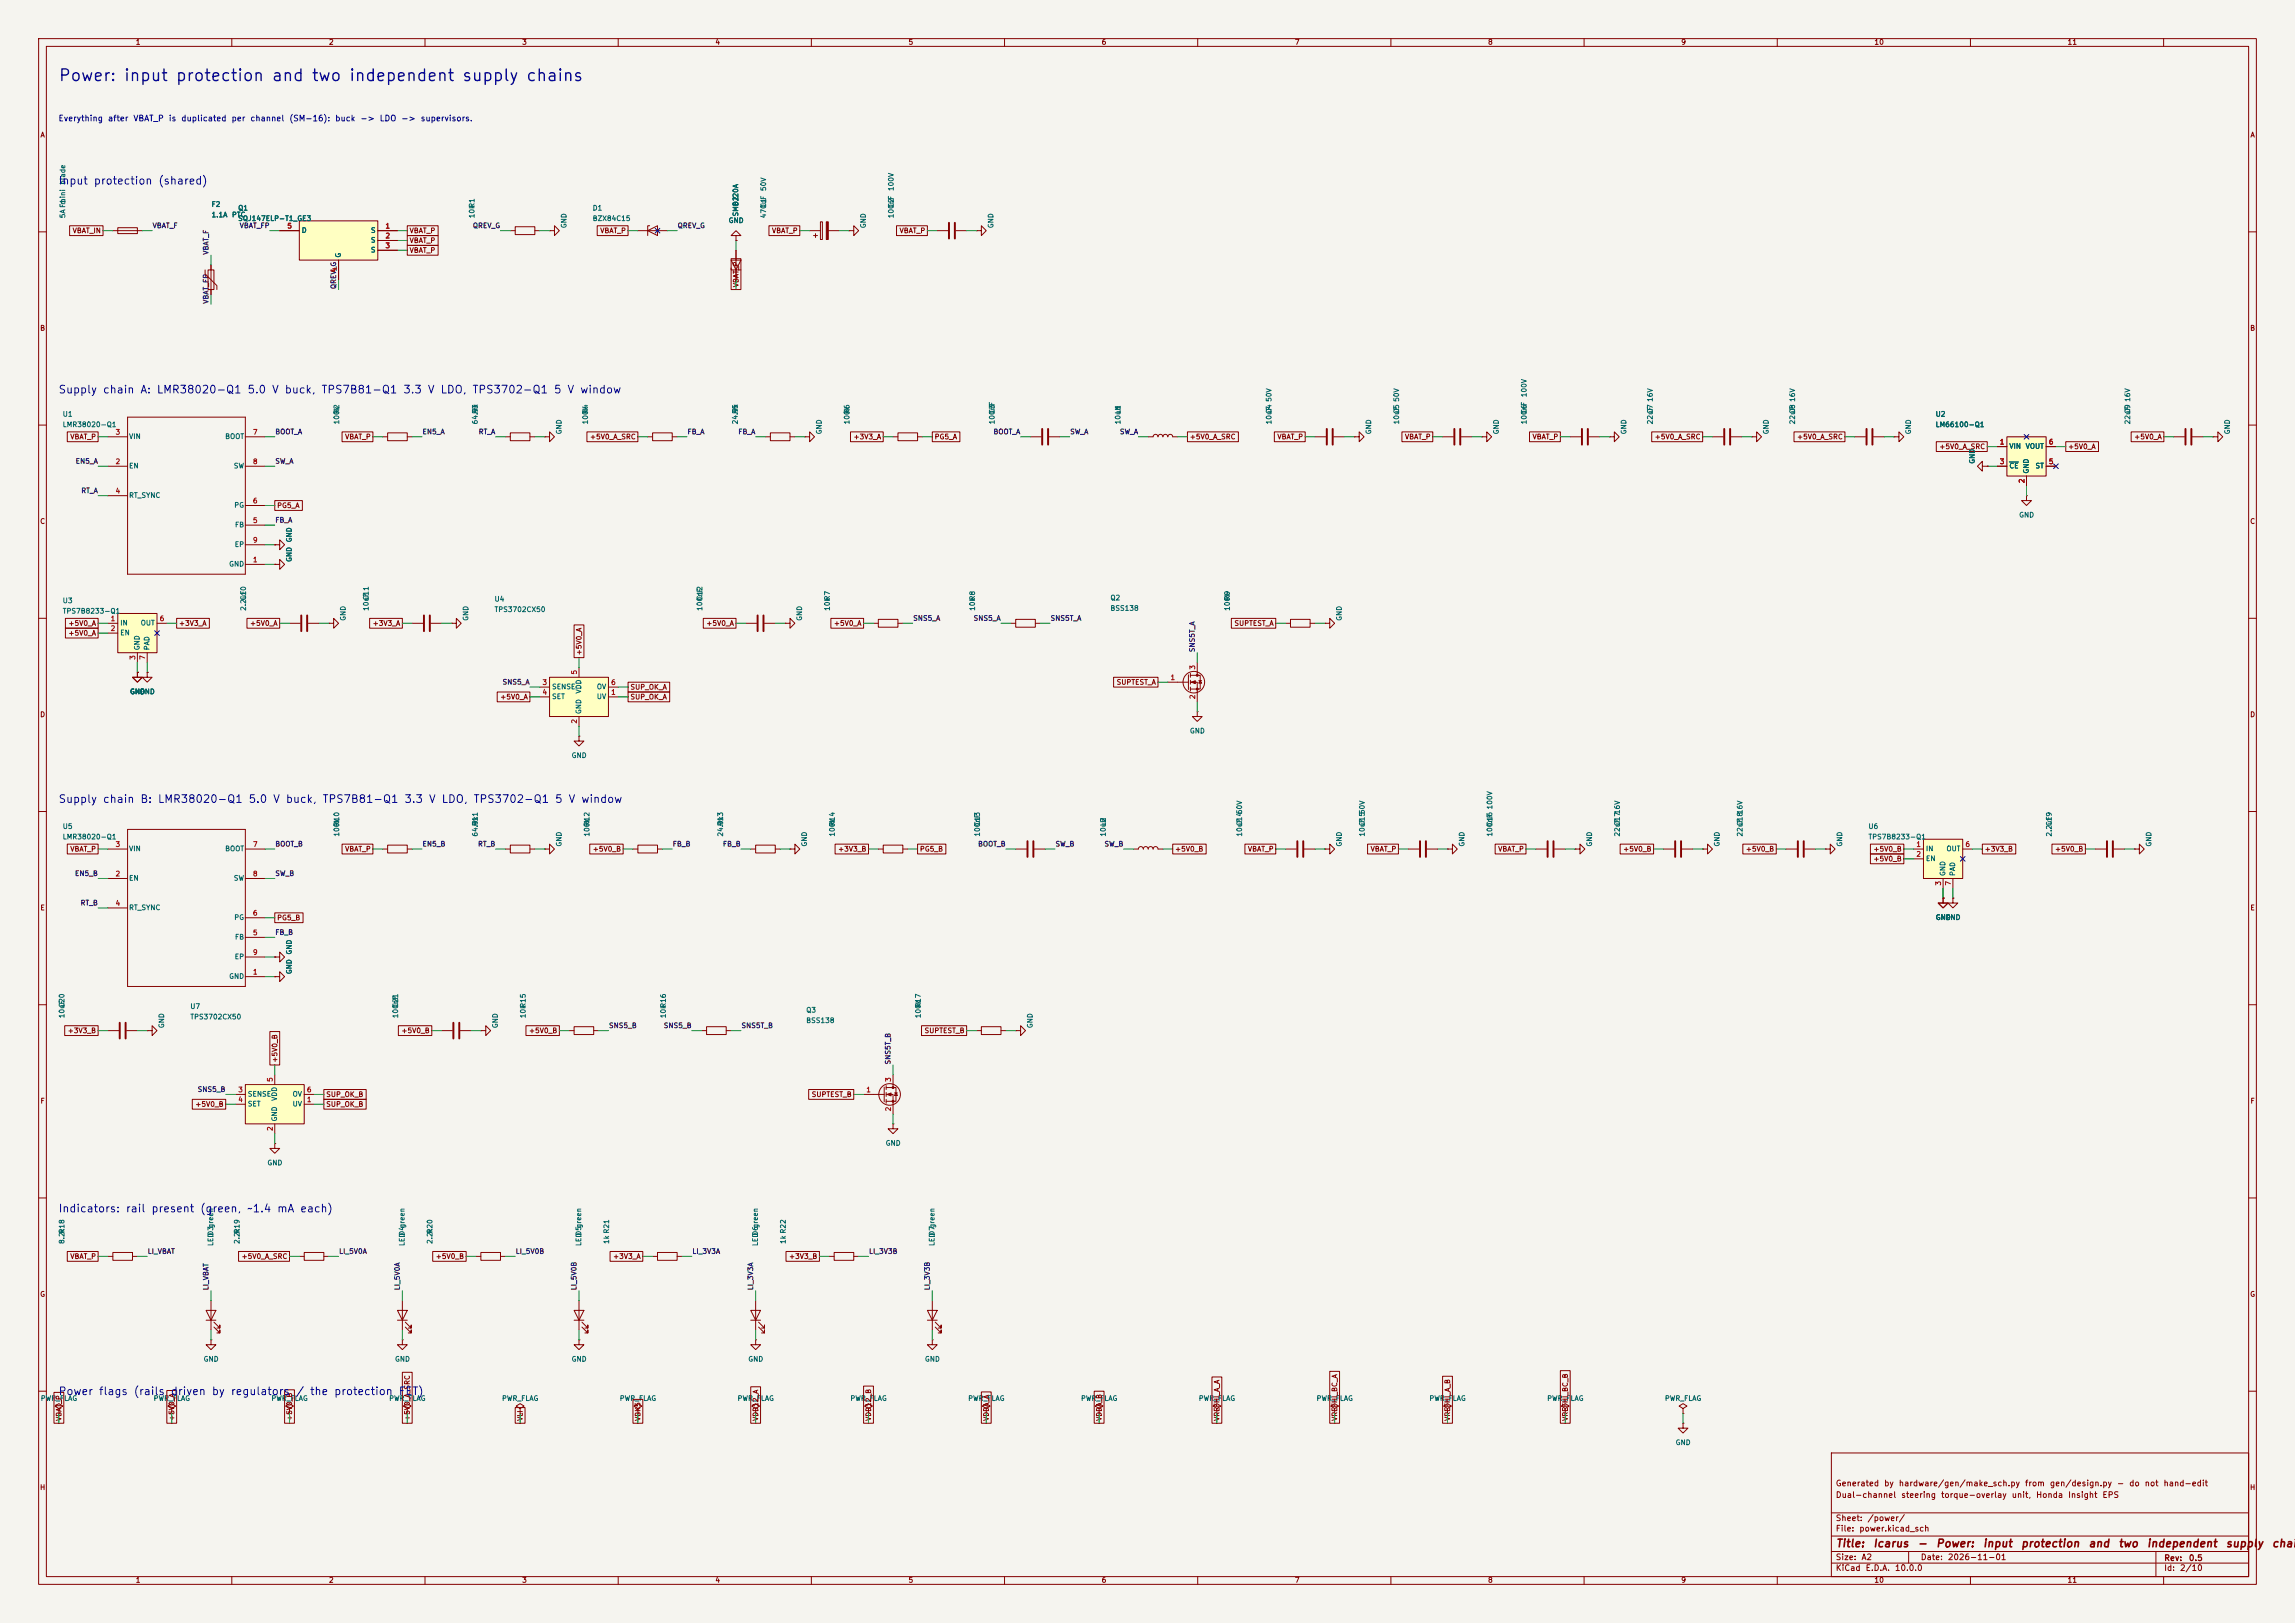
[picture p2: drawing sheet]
<svg xmlns="http://www.w3.org/2000/svg" width="594mm" height="420mm" viewBox="0 0 594 420" stroke-linecap="round" stroke-linejoin="round" font-family="sans-serif">
<defs><g id="words">
<g font-size="3" fill="#0000c2">
<text x="15" y="21.8">Power:</text>
<text x="31.9" y="21.8">input</text>
<text x="45.3" y="21.8">protection</text>
<text x="70.1" y="21.8">and</text>
<text x="80.4" y="21.8">two</text>
<text x="90.1" y="21.8">independent</text>
<text x="119.4" y="21.8">supply</text>
<text x="136" y="21.8">chains</text>
</g>
<g font-size="2" fill="#0000c2">
<text x="15" y="48.3">Input</text>
<text x="24.1" y="48.3">protection</text>
<text x="40.8" y="48.3">(shared)</text>
<text x="15" y="102.3">Supply</text>
<text x="26.5" y="102.3">chain</text>
<text x="36.2" y="102.3">A:</text>
<text x="40.4" y="102.3">LMR38020-Q1</text>
<text x="63.9" y="102.3">5.0</text>
<text x="70.2" y="102.3">V</text>
<text x="73.5" y="102.3">buck,</text>
<text x="83" y="102.3">TPS7B81-Q1</text>
<text x="104.2" y="102.3">3.3</text>
<text x="110.6" y="102.3">V</text>
<text x="113.9" y="102.3">LDO,</text>
<text x="122.1" y="102.3">TPS3702-Q1</text>
<text x="143.2" y="102.3">5</text>
<text x="146.7" y="102.3">V</text>
<text x="150" y="102.3">window</text>
<text x="15" y="208.3">Supply</text>
<text x="26.5" y="208.3">chain</text>
<text x="36.2" y="208.3">B:</text>
<text x="40.7" y="208.3">LMR38020-Q1</text>
<text x="64.2" y="208.3">5.0</text>
<text x="70.5" y="208.3">V</text>
<text x="73.8" y="208.3">buck,</text>
<text x="83.3" y="208.3">TPS7B81-Q1</text>
<text x="104.5" y="208.3">3.3</text>
<text x="110.8" y="208.3">V</text>
<text x="114.1" y="208.3">LDO,</text>
<text x="122.4" y="208.3">TPS3702-Q1</text>
<text x="143.5" y="208.3">5</text>
<text x="147" y="208.3">V</text>
<text x="150.3" y="208.3">window</text>
<text x="15" y="314.2">Indicators:</text>
<text x="32.4" y="314.2">rail</text>
<text x="39" y="314.2">present</text>
<text x="51.6" y="314.2">(green,</text>
<text x="63.8" y="314.2">~1.4</text>
<text x="71.6" y="314.2">mA</text>
<text x="77.5" y="314.2">each)</text>
<text x="15" y="361.5">Power</text>
<text x="25.4" y="361.5">flags</text>
<text x="34.4" y="361.5">(rails</text>
<text x="44" y="361.5">driven</text>
<text x="54.7" y="361.5">by</text>
<text x="59.6" y="361.5">regulators</text>
<text x="76.4" y="361.5">/</text>
<text x="80.1" y="361.5">the</text>
<text x="86.3" y="361.5">protection</text>
<text x="103" y="361.5">FET)</text>
</g>
<g font-size="2" fill="#840000">
<text x="475" y="400.9">Title:</text>
<text x="484.7" y="400.9">Icarus</text>
<text x="496.1" y="400.9">-</text>
<text x="500.9" y="400.9">Power:</text>
<text x="513.1" y="400.9">input</text>
<text x="522.9" y="400.9">protection</text>
<text x="540.4" y="400.9">and</text>
<text x="548.1" y="400.9">two</text>
<text x="555.5" y="400.9">independent</text>
<text x="575.9" y="400.9">supply</text>
<text x="587.9" y="400.9">chain</text>
</g>
<g font-size="1.5" fill="#0000c2">
<text x="15" y="31.8">Everything</text>
<text x="27.8" y="31.8">after</text>
<text x="34.4" y="31.8">VBAT_P</text>
<text x="43.5" y="31.8">is</text>
<text x="46.8" y="31.8">duplicated</text>
<text x="59.8" y="31.8">per</text>
<text x="64.7" y="31.8">channel</text>
<text x="74.7" y="31.8">(SM-16):</text>
<text x="86.6" y="31.8">buck</text>
<text x="93.1" y="31.8">-&gt;</text>
<text x="98.1" y="31.8">LDO</text>
<text x="103.7" y="31.8">-&gt;</text>
<text x="108.7" y="31.8">supervisors.</text>
</g>
<g font-size="1.5" fill="#840000">
<text x="475" y="388">Dual-channel</text>
<text x="475" y="385">Generated</text>
<text x="487.5" y="385">by</text>
<text x="491.3" y="385">hardware/gen/make_sch.py</text>
<text x="491.9" y="388">steering</text>
<text x="502.2" y="388">torque-overlay</text>
<text x="520.5" y="388">unit,</text>
<text x="524" y="385">from</text>
<text x="526.8" y="388">Honda</text>
<text x="530.4" y="385">gen/design.py</text>
<text x="535.1" y="388">Insight</text>
<text x="544" y="388">EPS</text>
<text x="547.8" y="385">-</text>
<text x="550.9" y="385">do</text>
<text x="555" y="385">not</text>
<text x="559.8" y="385">hand-edit</text>
<text x="475" y="394">Sheet:</text>
<text x="483.2" y="394">/power/</text>
<text x="475" y="396.7">File:</text>
<text x="481.1" y="396.7">power.kicad_sch</text>
<text x="475" y="406.9">KiCad</text>
<text x="475" y="404.1">Size:</text>
<text x="481.7" y="404.1">A2</text>
<text x="482.7" y="406.9">E.D.A.</text>
<text x="490.3" y="406.9">10.0.0</text>
<text x="497" y="404.1">Date:</text>
<text x="504" y="404.1">2026-11-01</text>
<text x="560" y="404.3">Rev:</text>
<text x="560" y="406.9">Id:</text>
<text x="564.1" y="406.9">2/10</text>
<text x="566.4" y="404.3">0.5</text>
</g>
<g font-size="1.3" fill="#840000">
<text x="35" y="11.9">1</text>
<text x="85" y="11.9">2</text>
<text x="135" y="11.9">3</text>
<text x="185" y="11.9">4</text>
<text x="235" y="11.9">5</text>
<text x="285" y="11.9">6</text>
<text x="335" y="11.9">7</text>
<text x="385" y="11.9">8</text>
<text x="435" y="11.9">9</text>
<text x="485" y="11.9">10</text>
<text x="535" y="11.9">11</text>
<text x="10.3" y="35.9">A</text>
<text x="582.3" y="35.9">A</text>
<text x="18.7" y="60.6">VBAT_IN</text>
<text x="105.9" y="65.7">VBAT_P</text>
<text x="105.9" y="63.2">VBAT_P</text>
<text x="105.9" y="60.6">VBAT_P</text>
<text x="155.2" y="60.6">VBAT_P</text>
<text x="199.7" y="60.6">VBAT_P</text>
<text x="232.7" y="60.6">VBAT_P</text>
<text x="191.5" y="74.5" transform="rotate(-90 191.5 74.5)">VBAT_P</text>
<text x="10.3" y="85.9">B</text>
<text x="582.3" y="85.9">B</text>
<text x="18.1" y="114">VBAT_P</text>
<text x="89.2" y="114">VBAT_P</text>
<text x="152.6" y="114">+5V0_A_SRC</text>
<text x="220.8" y="114">+3V3_A</text>
<text x="241.8" y="114">PG5_A</text>
<text x="307.8" y="114">+5V0_A_SRC</text>
<text x="330.5" y="114">VBAT_P</text>
<text x="363.5" y="114">VBAT_P</text>
<text x="396.5" y="114">VBAT_P</text>
<text x="428.2" y="114">+5V0_A_SRC</text>
<text x="465" y="114">+5V0_A_SRC</text>
<text x="552.3" y="114">+5V0_A</text>
<text x="501.8" y="116.5">+5V0_A_SRC</text>
<text x="535.1" y="116.5">+5V0_A</text>
<text x="71.6" y="131.8">PG5_A</text>
<text x="10.3" y="135.9">C</text>
<text x="582.3" y="135.9">C</text>
<text x="17.6" y="164.8">+5V0_A</text>
<text x="17.6" y="162.2">+5V0_A</text>
<text x="46.2" y="162.2">+3V3_A</text>
<text x="64.6" y="162.2">+5V0_A</text>
<text x="96.3" y="162.2">+3V3_A</text>
<text x="182.7" y="162.2">+5V0_A</text>
<text x="215.7" y="162.2">+5V0_A</text>
<text x="319.4" y="162.2">SUPTEST_A</text>
<text x="150.8" y="169.7" transform="rotate(-90 150.8 169.7)">+5V0_A</text>
<text x="163" y="178.8">SUP_OK_A</text>
<text x="288.9" y="177.5">SUPTEST_A</text>
<text x="10.3" y="185.9">D</text>
<text x="129.3" y="181.3">+5V0_A</text>
<text x="163" y="181.3">SUP_OK_A</text>
<text x="582.3" y="185.9">D</text>
<text x="18.1" y="220.7">VBAT_P</text>
<text x="89.2" y="220.7">VBAT_P</text>
<text x="153.3" y="220.7">+5V0_B</text>
<text x="216.8" y="220.7">+3V3_B</text>
<text x="238" y="220.7">PG5_B</text>
<text x="304" y="220.7">+5V0_B</text>
<text x="322.9" y="220.7">VBAT_P</text>
<text x="354.6" y="220.7">VBAT_P</text>
<text x="387.6" y="220.7">VBAT_P</text>
<text x="420" y="220.7">+5V0_B</text>
<text x="451.7" y="220.7">+5V0_B</text>
<text x="484.8" y="220.7">+5V0_B</text>
<text x="513.6" y="220.7">+3V3_B</text>
<text x="531.8" y="220.7">+5V0_B</text>
<text x="484.8" y="223.2">+5V0_B</text>
<text x="10.3" y="235.9">E</text>
<text x="71.6" y="238.4">PG5_B</text>
<text x="582.3" y="235.9">E</text>
<text x="17.4" y="267.7">+3V3_B</text>
<text x="103.8" y="267.7">+5V0_B</text>
<text x="136.8" y="267.7">+5V0_B</text>
<text x="239.2" y="267.7">SUPTEST_B</text>
<text x="72.1" y="275.1" transform="rotate(-90 72.1 275.1)">+5V0_B</text>
<text x="10.3" y="285.9">F</text>
<text x="50.4" y="286.7">+5V0_B</text>
<text x="84.3" y="286.7">SUP_OK_B</text>
<text x="84.3" y="284.2">SUP_OK_B</text>
<text x="210" y="284.2">SUPTEST_B</text>
<text x="582.3" y="285.9">F</text>
<text x="18.1" y="326.1">VBAT_P</text>
<text x="62.4" y="326.1">+5V0_A_SRC</text>
<text x="112.7" y="326.1">+5V0_B</text>
<text x="158.6" y="326.1">+3V3_A</text>
<text x="204.1" y="326.1">+3V3_B</text>
<text x="10.3" y="335.9">G</text>
<text x="582.3" y="335.9">G</text>
<text x="16.2" y="367.8" transform="rotate(-90 16.2 367.8)">VBAT_P</text>
<text x="45.4" y="367.8" transform="rotate(-90 45.4 367.8)">+5V0_A</text>
<text x="75.9" y="367.8" transform="rotate(-90 75.9 367.8)">+5V0_B</text>
<text x="106.4" y="367.8" transform="rotate(-90 106.4 367.8)">+5V0_A_SRC</text>
<text x="135.6" y="367.8" transform="rotate(-90 135.6 367.8)">VLI</text>
<text x="166.1" y="367.8" transform="rotate(-90 166.1 367.8)">VBK5</text>
<text x="196.5" y="367.8" transform="rotate(-90 196.5 367.8)">VDD12_A</text>
<text x="225.7" y="367.8" transform="rotate(-90 225.7 367.8)">VDD12_B</text>
<text x="256.2" y="367.8" transform="rotate(-90 256.2 367.8)">VDDA_A</text>
<text x="285.4" y="367.8" transform="rotate(-90 285.4 367.8)">VDDA_B</text>
<text x="315.9" y="367.8" transform="rotate(-90 315.9 367.8)">VREFHI_A_A</text>
<text x="346.4" y="367.8" transform="rotate(-90 346.4 367.8)">VREFHI_BC_A</text>
<text x="375.6" y="367.8" transform="rotate(-90 375.6 367.8)">VREFHI_A_B</text>
<text x="406.1" y="367.8" transform="rotate(-90 406.1 367.8)">VREFHI_BC_B</text>
<text x="10.2" y="385.9">H</text>
<text x="582.2" y="385.9">H</text>
<text x="35" y="409.9">1</text>
<text x="85" y="409.9">2</text>
<text x="135" y="409.9">3</text>
<text x="185" y="409.9">4</text>
<text x="235" y="409.9">5</text>
<text x="285" y="409.9">6</text>
<text x="335" y="409.9">7</text>
<text x="385" y="409.9">8</text>
<text x="435" y="409.9">9</text>
<text x="485" y="409.9">10</text>
<text x="535" y="409.9">11</text>
</g>
<g font-size="1.3" fill="#006464">
<text x="17.2" y="47.9" transform="rotate(-90 17.2 47.9)">blade</text>
<text x="17.2" y="53.1" transform="rotate(-90 17.2 53.1)">mini</text>
<text x="54.6" y="53.8">F2</text>
<text x="123.1" y="53.9" transform="rotate(-90 123.1 53.9)">R1</text>
<text x="191.4" y="53.5" transform="rotate(-90 191.4 53.5)">D2</text>
<text x="198.6" y="53.9" transform="rotate(-90 198.6 53.9)">C1</text>
<text x="198.6" y="49.6" transform="rotate(-90 198.6 49.6)">50V</text>
<text x="231.6" y="53.9" transform="rotate(-90 231.6 53.9)">C2</text>
<text x="231.6" y="49.6" transform="rotate(-90 231.6 49.6)">100V</text>
<text x="17.2" y="56.6" transform="rotate(-90 17.2 56.6)">5A F1</text>
<text x="54.6" y="56.5">1.1A</text>
<text x="59.9" y="56.5">PTC</text>
<text x="61.5" y="54.8">Q1</text>
<text x="61.5" y="57.5">SQJ147ELP-T1_GE3</text>
<text x="123.1" y="56.6" transform="rotate(-90 123.1 56.6)">10k</text>
<text x="146.9" y="59.2" transform="rotate(-90 146.9 59.2)">GND</text>
<text x="153.3" y="54.8">D1</text>
<text x="153.3" y="57.5">BZX84C15</text>
<text x="188.5" y="58">GND</text>
<text x="191.4" y="56.2" transform="rotate(-90 191.4 56.2)">SMBJ20A</text>
<text x="198.6" y="56.6" transform="rotate(-90 198.6 56.6)">470uF</text>
<text x="224.4" y="59.2" transform="rotate(-90 224.4 59.2)">GND</text>
<text x="231.6" y="56.6" transform="rotate(-90 231.6 56.6)">100nF</text>
<text x="257.4" y="59.2" transform="rotate(-90 257.4 59.2)">GND</text>
<text x="78" y="60.6">D</text>
<text x="95.9" y="60.6">S</text>
<text x="95.9" y="63.1">S</text>
<text x="95.9" y="65.6">S</text>
<text x="88.5" y="66.8" transform="rotate(-90 88.5 66.8)">G</text>
<text x="88.1" y="107.3" transform="rotate(-90 88.1 107.3)">R2</text>
<text x="123.9" y="107.3" transform="rotate(-90 123.9 107.3)">R3</text>
<text x="152.5" y="107.3" transform="rotate(-90 152.5 107.3)">R4</text>
<text x="191.2" y="107.3" transform="rotate(-90 191.2 107.3)">R5</text>
<text x="220.2" y="107.3" transform="rotate(-90 220.2 107.3)">R6</text>
<text x="257.7" y="107.3" transform="rotate(-90 257.7 107.3)">C3</text>
<text x="290.3" y="107.3" transform="rotate(-90 290.3 107.3)">L1</text>
<text x="329.4" y="107.3" transform="rotate(-90 329.4 107.3)">C4</text>
<text x="329.4" y="104.1" transform="rotate(-90 329.4 104.1)">50V</text>
<text x="362.4" y="107.3" transform="rotate(-90 362.4 107.3)">C5</text>
<text x="362.4" y="104.1" transform="rotate(-90 362.4 104.1)">50V</text>
<text x="395.4" y="107.3" transform="rotate(-90 395.4 107.3)">C6</text>
<text x="395.4" y="102.9" transform="rotate(-90 395.4 102.9)">100V</text>
<text x="428.1" y="107.3" transform="rotate(-90 428.1 107.3)">C7</text>
<text x="428.1" y="104.1" transform="rotate(-90 428.1 104.1)">16V</text>
<text x="464.9" y="107.3" transform="rotate(-90 464.9 107.3)">C8</text>
<text x="464.9" y="104.1" transform="rotate(-90 464.9 104.1)">16V</text>
<text x="551.6" y="107.3" transform="rotate(-90 551.6 107.3)">C9</text>
<text x="551.6" y="104.1" transform="rotate(-90 551.6 104.1)">16V</text>
<text x="16.1" y="108.1">U1</text>
<text x="16.1" y="110.8">LMR38020-Q1</text>
<text x="33.3" y="113.9">VIN</text>
<text x="58.1" y="113.9">BOOT</text>
<text x="88.1" y="110" transform="rotate(-90 88.1 110)">100k</text>
<text x="123.9" y="110" transform="rotate(-90 123.9 110)">64.9k</text>
<text x="145.6" y="112.5" transform="rotate(-90 145.6 112.5)">GND</text>
<text x="152.5" y="110" transform="rotate(-90 152.5 110)">100k</text>
<text x="191.2" y="110" transform="rotate(-90 191.2 110)">24.9k</text>
<text x="213" y="112.5" transform="rotate(-90 213 112.5)">GND</text>
<text x="220.2" y="110" transform="rotate(-90 220.2 110)">100k</text>
<text x="257.7" y="110" transform="rotate(-90 257.7 110)">100nF</text>
<text x="290.3" y="110" transform="rotate(-90 290.3 110)">10uH</text>
<text x="329.4" y="110" transform="rotate(-90 329.4 110)">10uF</text>
<text x="355.2" y="112.5" transform="rotate(-90 355.2 112.5)">GND</text>
<text x="362.4" y="110" transform="rotate(-90 362.4 110)">10uF</text>
<text x="388.2" y="112.5" transform="rotate(-90 388.2 112.5)">GND</text>
<text x="395.4" y="110" transform="rotate(-90 395.4 110)">100nF</text>
<text x="421.2" y="112.5" transform="rotate(-90 421.2 112.5)">GND</text>
<text x="428.1" y="110" transform="rotate(-90 428.1 110)">22uF</text>
<text x="458.1" y="112.5" transform="rotate(-90 458.1 112.5)">GND</text>
<text x="464.9" y="110" transform="rotate(-90 464.9 110)">22uF</text>
<text x="494.9" y="112.5" transform="rotate(-90 494.9 112.5)">GND</text>
<text x="500.9" y="108.1">U2</text>
<text x="500.9" y="110.8">LM66100-Q1</text>
<text x="551.6" y="110" transform="rotate(-90 551.6 110)">22uF</text>
<text x="577.4" y="112.5" transform="rotate(-90 577.4 112.5)">GND</text>
<text x="519.9" y="116.4">VIN</text>
<text x="524.2" y="116.4">VOUT</text>
<text x="33.3" y="121.5">EN</text>
<text x="60.4" y="121.5">SW</text>
<text x="511.4" y="120.1" transform="rotate(-90 511.4 120.1)">GND</text>
<text x="519.9" y="121.5">CE</text>
<text x="525.4" y="122.7" transform="rotate(-90 525.4 122.7)">GND</text>
<text x="526.7" y="121.5">ST</text>
<text x="33.3" y="129.1">RT_SYNC</text>
<text x="60.5" y="131.7">PG</text>
<text x="60.7" y="136.8">FB</text>
<text x="522.5" y="134.2">GND</text>
<text x="60.6" y="141.8">EP</text>
<text x="75.8" y="140.5" transform="rotate(-90 75.8 140.5)">GND</text>
<text x="59.2" y="146.9">GND</text>
<text x="75.8" y="145.5" transform="rotate(-90 75.8 145.5)">GND</text>
<text x="64" y="155.5" transform="rotate(-90 64 155.5)">C10</text>
<text x="95.7" y="155.5" transform="rotate(-90 95.7 155.5)">C11</text>
<text x="127.9" y="156">U4</text>
<text x="182.1" y="155.5" transform="rotate(-90 182.1 155.5)">C12</text>
<text x="215.1" y="155.5" transform="rotate(-90 215.1 155.5)">R7</text>
<text x="252.6" y="155.5" transform="rotate(-90 252.6 155.5)">R8</text>
<text x="287.3" y="155.7">Q2</text>
<text x="318.6" y="155.5" transform="rotate(-90 318.6 155.5)">R9</text>
<text x="16.1" y="156.4">U3</text>
<text x="16.1" y="159.1">TPS7B8233-Q1</text>
<text x="64" y="158.2" transform="rotate(-90 64 158.2)">2.2uF</text>
<text x="89.8" y="160.8" transform="rotate(-90 89.8 160.8)">GND</text>
<text x="95.7" y="158.2" transform="rotate(-90 95.7 158.2)">10uF</text>
<text x="121.5" y="160.8" transform="rotate(-90 121.5 160.8)">GND</text>
<text x="127.9" y="158.7">TPS3702CX50</text>
<text x="182.1" y="158.2" transform="rotate(-90 182.1 158.2)">100nF</text>
<text x="207.9" y="160.8" transform="rotate(-90 207.9 160.8)">GND</text>
<text x="215.1" y="158.2" transform="rotate(-90 215.1 158.2)">10k</text>
<text x="252.6" y="158.2" transform="rotate(-90 252.6 158.2)">10k</text>
<text x="287.3" y="158.4">BSS138</text>
<text x="318.6" y="158.2" transform="rotate(-90 318.6 158.2)">100k</text>
<text x="347.6" y="160.8" transform="rotate(-90 347.6 160.8)">GND</text>
<text x="31" y="162.2">IN</text>
<text x="31" y="164.7">EN</text>
<text x="36.3" y="162.2">OUT</text>
<text x="36.4" y="168.4" transform="rotate(-90 36.4 168.4)">GND</text>
<text x="39" y="168.4" transform="rotate(-90 39 168.4)">PAD</text>
<text x="33.5" y="179.9">GND</text>
<text x="36.1" y="179.9">GND</text>
<text x="142.7" y="178.7">SENSE</text>
<text x="150.7" y="179.6" transform="rotate(-90 150.7 179.6)">VDD</text>
<text x="154.3" y="178.7">OV</text>
<text x="142.7" y="181.2">SET</text>
<text x="150.7" y="184.9" transform="rotate(-90 150.7 184.9)">GND</text>
<text x="154.3" y="181.2">UV</text>
<text x="307.8" y="190.1">GND</text>
<text x="147.8" y="196.4">GND</text>
<text x="386.5" y="209.6" transform="rotate(-90 386.5 209.6)">100V</text>
<text x="16.1" y="214.8">U5</text>
<text x="88.1" y="213.9" transform="rotate(-90 88.1 213.9)">R10</text>
<text x="123.9" y="213.9" transform="rotate(-90 123.9 213.9)">R11</text>
<text x="152.9" y="213.9" transform="rotate(-90 152.9 213.9)">R12</text>
<text x="187.4" y="213.9" transform="rotate(-90 187.4 213.9)">R13</text>
<text x="216.4" y="213.9" transform="rotate(-90 216.4 213.9)">R14</text>
<text x="253.9" y="213.9" transform="rotate(-90 253.9 213.9)">C13</text>
<text x="286.5" y="213.9" transform="rotate(-90 286.5 213.9)">L2</text>
<text x="321.8" y="213.9" transform="rotate(-90 321.8 213.9)">C1450V</text>
<text x="353.5" y="213.9" transform="rotate(-90 353.5 213.9)">C1550V</text>
<text x="386.5" y="213.9" transform="rotate(-90 386.5 213.9)">C16</text>
<text x="419.6" y="213.9" transform="rotate(-90 419.6 213.9)">C1716V</text>
<text x="451.3" y="213.9" transform="rotate(-90 451.3 213.9)">C1816V</text>
<text x="483.5" y="214.8">U6</text>
<text x="531.3" y="213.9" transform="rotate(-90 531.3 213.9)">C19</text>
<text x="16.1" y="217.5">LMR38020-Q1</text>
<text x="33.3" y="220.6">VIN</text>
<text x="58.1" y="220.6">BOOT</text>
<text x="88.1" y="216.6" transform="rotate(-90 88.1 216.6)">100k</text>
<text x="123.9" y="216.6" transform="rotate(-90 123.9 216.6)">64.9k</text>
<text x="145.6" y="219.2" transform="rotate(-90 145.6 219.2)">GND</text>
<text x="152.9" y="216.6" transform="rotate(-90 152.9 216.6)">100k</text>
<text x="187.4" y="216.6" transform="rotate(-90 187.4 216.6)">24.9k</text>
<text x="209.1" y="219.2" transform="rotate(-90 209.1 219.2)">GND</text>
<text x="216.4" y="216.6" transform="rotate(-90 216.4 216.6)">100k</text>
<text x="253.9" y="216.6" transform="rotate(-90 253.9 216.6)">100nF</text>
<text x="286.5" y="216.6" transform="rotate(-90 286.5 216.6)">10uH</text>
<text x="321.8" y="216.6" transform="rotate(-90 321.8 216.6)">10uF</text>
<text x="347.6" y="219.2" transform="rotate(-90 347.6 219.2)">GND</text>
<text x="353.5" y="216.6" transform="rotate(-90 353.5 216.6)">10uF</text>
<text x="379.3" y="219.2" transform="rotate(-90 379.3 219.2)">GND</text>
<text x="386.5" y="216.6" transform="rotate(-90 386.5 216.6)">100nF</text>
<text x="412.3" y="219.2" transform="rotate(-90 412.3 219.2)">GND</text>
<text x="419.6" y="216.6" transform="rotate(-90 419.6 216.6)">22uF</text>
<text x="445.4" y="219.2" transform="rotate(-90 445.4 219.2)">GND</text>
<text x="451.3" y="216.6" transform="rotate(-90 451.3 216.6)">22uF</text>
<text x="477.1" y="219.2" transform="rotate(-90 477.1 219.2)">GND</text>
<text x="483.5" y="217.5">TPS7B8233-Q1</text>
<text x="498.3" y="220.6">IN</text>
<text x="503.7" y="220.6">OUT</text>
<text x="531.3" y="216.6" transform="rotate(-90 531.3 216.6)">2.2uF</text>
<text x="557.1" y="219.2" transform="rotate(-90 557.1 219.2)">GND</text>
<text x="498.3" y="223.1">EN</text>
<text x="503.8" y="226.8" transform="rotate(-90 503.8 226.8)">GND</text>
<text x="506.3" y="226.8" transform="rotate(-90 506.3 226.8)">PAD</text>
<text x="33.3" y="228.2">EN</text>
<text x="60.4" y="228.2">SW</text>
<text x="33.3" y="235.8">RT_SYNC</text>
<text x="60.5" y="238.4">PG</text>
<text x="500.9" y="238.4">GND</text>
<text x="503.4" y="238.4">GND</text>
<text x="60.7" y="243.4">FB</text>
<text x="60.6" y="248.5">EP</text>
<text x="75.8" y="247.1" transform="rotate(-90 75.8 247.1)">GND</text>
<text x="59.2" y="253.6">GND</text>
<text x="75.8" y="252.2" transform="rotate(-90 75.8 252.2)">GND</text>
<text x="17" y="263.6" transform="rotate(-90 17 263.6)">10uF</text>
<text x="17" y="260.9" transform="rotate(-90 17 260.9)">C20</text>
<text x="49.1" y="261.4">U7</text>
<text x="103.3" y="263.6" transform="rotate(-90 103.3 263.6)">100nF</text>
<text x="103.3" y="260.9" transform="rotate(-90 103.3 260.9)">C21</text>
<text x="136.3" y="263.6" transform="rotate(-90 136.3 263.6)">10k</text>
<text x="136.3" y="260.9" transform="rotate(-90 136.3 260.9)">R15</text>
<text x="172.6" y="263.6" transform="rotate(-90 172.6 263.6)">10k</text>
<text x="172.6" y="260.9" transform="rotate(-90 172.6 260.9)">R16</text>
<text x="208.5" y="262.3">Q3</text>
<text x="238.6" y="263.6" transform="rotate(-90 238.6 263.6)">100k</text>
<text x="238.6" y="260.9" transform="rotate(-90 238.6 260.9)">R17</text>
<text x="42.8" y="266.2" transform="rotate(-90 42.8 266.2)">GND</text>
<text x="49.1" y="264.1">TPS3702CX50</text>
<text x="129.1" y="266.2" transform="rotate(-90 129.1 266.2)">GND</text>
<text x="208.5" y="265">BSS138</text>
<text x="267.6" y="266.2" transform="rotate(-90 267.6 266.2)">GND</text>
<text x="64" y="284.1">SENSE</text>
<text x="64" y="286.6">SET</text>
<text x="72" y="285" transform="rotate(-90 72 285)">VDD</text>
<text x="75.6" y="286.6">UV</text>
<text x="75.6" y="284.1">OV</text>
<text x="72" y="290.3" transform="rotate(-90 72 290.3)">GND</text>
<text x="229.1" y="296.8">GND</text>
<text x="69.1" y="301.9">GND</text>
<text x="17" y="322" transform="rotate(-90 17 322)">8.2k</text>
<text x="17" y="319.3" transform="rotate(-90 17 319.3)">R18</text>
<text x="55.5" y="322.6" transform="rotate(-90 55.5 322.6)">LED</text>
<text x="55.5" y="319.9" transform="rotate(-90 55.5 319.9)">D3green</text>
<text x="62.3" y="322" transform="rotate(-90 62.3 322)">2.2k</text>
<text x="62.3" y="319.3" transform="rotate(-90 62.3 319.3)">R19</text>
<text x="105" y="322.6" transform="rotate(-90 105 322.6)">LED</text>
<text x="105" y="319.9" transform="rotate(-90 105 319.9)">D4green</text>
<text x="112.2" y="322" transform="rotate(-90 112.2 322)">2.2k</text>
<text x="112.2" y="319.3" transform="rotate(-90 112.2 319.3)">R20</text>
<text x="150.7" y="322.6" transform="rotate(-90 150.7 322.6)">LED</text>
<text x="150.7" y="319.9" transform="rotate(-90 150.7 319.9)">D5green</text>
<text x="157.9" y="322" transform="rotate(-90 157.9 322)">1k R21</text>
<text x="196.4" y="322.6" transform="rotate(-90 196.4 322.6)">LED</text>
<text x="196.4" y="319.9" transform="rotate(-90 196.4 319.9)">D6green</text>
<text x="203.7" y="322" transform="rotate(-90 203.7 322)">1k R22</text>
<text x="242.2" y="322.6" transform="rotate(-90 242.2 322.6)">LED</text>
<text x="242.2" y="319.9" transform="rotate(-90 242.2 319.9)">D7green</text>
<text x="52.6" y="352.7">GND</text>
<text x="102.1" y="352.7">GND</text>
<text x="147.8" y="352.7">GND</text>
<text x="193.5" y="352.7">GND</text>
<text x="239.3" y="352.7">GND</text>
<text x="10.4" y="362.8">PWR_FLAG</text>
<text x="39.6" y="362.8">PWR_FLAG</text>
<text x="70.1" y="362.8">PWR_FLAG</text>
<text x="100.6" y="362.8">PWR_FLAG</text>
<text x="129.8" y="362.8">PWR_FLAG</text>
<text x="160.3" y="362.8">PWR_FLAG</text>
<text x="190.8" y="362.8">PWR_FLAG</text>
<text x="220" y="362.8">PWR_FLAG</text>
<text x="250.5" y="362.8">PWR_FLAG</text>
<text x="279.7" y="362.8">PWR_FLAG</text>
<text x="310.1" y="362.8">PWR_FLAG</text>
<text x="340.6" y="362.8">PWR_FLAG</text>
<text x="369.8" y="362.8">PWR_FLAG</text>
<text x="400.3" y="362.8">PWR_FLAG</text>
<text x="430.8" y="362.8">PWR_FLAG</text>
<text x="433.6" y="374.2">GND</text>
</g>
<g font-size="1.3" fill="#0f0f0f">
<text x="39.4" y="59.3">VBAT_F</text>
<text x="61.9" y="59.3">VBAT_FP</text>
<text x="122.3" y="59.3">QREV_G</text>
<text x="175.3" y="59.3">QREV_G</text>
<text x="54.3" y="66" transform="rotate(-90 54.3 66)">VBAT_F</text>
<text x="87.3" y="74.9" transform="rotate(-90 87.3 74.9)">QREV_G</text>
<text x="54.3" y="78.7" transform="rotate(-90 54.3 78.7)">VBAT_FP</text>
<text x="71.1" y="112.7">BOOT_A</text>
<text x="109.2" y="112.7">EN5_A</text>
<text x="123.8" y="112.7">RT_A</text>
<text x="177.8" y="112.7">FB_A</text>
<text x="191" y="112.7">FB_A</text>
<text x="257" y="112.7">BOOT_A</text>
<text x="276.9" y="112.7">SW_A</text>
<text x="289.7" y="112.7">SW_A</text>
<text x="19.5" y="120.3">EN5_A</text>
<text x="71.1" y="120.3">SW_A</text>
<text x="20.9" y="127.9">RT_A</text>
<text x="71.1" y="135.5">FB_A</text>
<text x="236.2" y="160.9">SNS5_A</text>
<text x="251.9" y="160.9">SNS5_A</text>
<text x="271.8" y="160.9">SNS5T_A</text>
<text x="309.5" y="168.9" transform="rotate(-90 309.5 168.9)">SNS5T_A</text>
<text x="129.9" y="177.5">SNS5_A</text>
<text x="71.1" y="219.4">BOOT_B</text>
<text x="109.2" y="219.4">EN5_B</text>
<text x="123.6" y="219.4">RT_B</text>
<text x="174" y="219.4">FB_B</text>
<text x="187" y="219.4">FB_B</text>
<text x="253" y="219.4">BOOT_B</text>
<text x="273" y="219.4">SW_B</text>
<text x="285.7" y="219.4">SW_B</text>
<text x="19.3" y="227">EN5_B</text>
<text x="71.1" y="227">SW_B</text>
<text x="20.7" y="234.6">RT_B</text>
<text x="71.1" y="242.2">FB_B</text>
<text x="157.5" y="266.4">SNS5_B</text>
<text x="171.7" y="266.4">SNS5_B</text>
<text x="191.8" y="266.4">SNS5T_B</text>
<text x="230.8" y="275.6" transform="rotate(-90 230.8 275.6)">SNS5T_B</text>
<text x="51" y="282.9">SNS5_B</text>
<text x="38.1" y="324.8">LI_VBAT</text>
<text x="87.6" y="324.8">LI_5V0A</text>
<text x="133.3" y="324.8">LI_5V0B</text>
<text x="179.1" y="324.8">LI_3V3A</text>
<text x="224.8" y="324.8">LI_3V3B</text>
<text x="54.3" y="334" transform="rotate(-90 54.3 334)">LI_VBAT</text>
<text x="103.8" y="334" transform="rotate(-90 103.8 334)">LI_5V0A</text>
<text x="149.5" y="334" transform="rotate(-90 149.5 334)">LI_5V0B</text>
<text x="195.2" y="334" transform="rotate(-90 195.2 334)">LI_3V3A</text>
<text x="241" y="334" transform="rotate(-90 241 334)">LI_3V3B</text>
</g>
<g font-size="1.3" fill="#a90000">
<text x="74.2" y="59.4">5</text>
<text x="99.6" y="59.4">1</text>
<text x="99.6" y="62">2</text>
<text x="99.6" y="64.5">3</text>
<text x="87.4" y="70.6" transform="rotate(-90 87.4 70.6)">4</text>
<text x="29.8" y="112.8">3</text>
<text x="65.3" y="112.8">7</text>
<text x="517.5" y="115.3">1</text>
<text x="530.2" y="115.3">6</text>
<text x="29.8" y="120.4">2</text>
<text x="65.3" y="120.4">8</text>
<text x="517.5" y="120.4">3</text>
<text x="524.3" y="125.2" transform="rotate(-90 524.3 125.2)">2</text>
<text x="530.2" y="120.4">5</text>
<text x="29.8" y="128">4</text>
<text x="65.3" y="130.6">6</text>
<text x="65.3" y="135.6">5</text>
<text x="65.3" y="140.7">9</text>
<text x="65.3" y="145.8">1</text>
<text x="28.5" y="161">1</text>
<text x="41.2" y="161">6</text>
<text x="28.5" y="163.6">2</text>
<text x="35.3" y="170.9" transform="rotate(-90 35.3 170.9)">3</text>
<text x="37.8" y="170.9" transform="rotate(-90 37.8 170.9)">7</text>
<text x="309.6" y="173.4" transform="rotate(-90 309.6 173.4)">3</text>
<text x="140.3" y="177.5">3</text>
<text x="149.6" y="174.7" transform="rotate(-90 149.6 174.7)">5</text>
<text x="158" y="177.5">6</text>
<text x="302.8" y="176.3">1</text>
<text x="140.3" y="180.1">4</text>
<text x="158" y="180.1">1</text>
<text x="309.6" y="181" transform="rotate(-90 309.6 181)">2</text>
<text x="149.6" y="187.4" transform="rotate(-90 149.6 187.4)">2</text>
<text x="29.8" y="219.5">3</text>
<text x="65.3" y="219.5">7</text>
<text x="495.9" y="219.5">1</text>
<text x="495.9" y="222">2</text>
<text x="508.6" y="219.5">6</text>
<text x="29.8" y="227.1">2</text>
<text x="65.3" y="227.1">8</text>
<text x="502.7" y="229.3" transform="rotate(-90 502.7 229.3)">3</text>
<text x="505.2" y="229.3" transform="rotate(-90 505.2 229.3)">7</text>
<text x="29.8" y="234.7">4</text>
<text x="65.3" y="237.2">6</text>
<text x="65.3" y="242.3">5</text>
<text x="65.3" y="247.4">9</text>
<text x="65.3" y="252.5">1</text>
<text x="70.9" y="280.1" transform="rotate(-90 70.9 280.1)">5</text>
<text x="230.9" y="280.1" transform="rotate(-90 230.9 280.1)">3</text>
<text x="61.5" y="283">3</text>
<text x="61.5" y="285.5">4</text>
<text x="79.3" y="285.5">1</text>
<text x="79.3" y="283">6</text>
<text x="224.1" y="283">1</text>
<text x="230.9" y="287.7" transform="rotate(-90 230.9 287.7)">2</text>
<text x="70.9" y="292.8" transform="rotate(-90 70.9 292.8)">2</text>
</g>
</g></defs>
<path d="M0 0h594v420h-594z" fill="#f5f4ef" stroke="#f5f4ef" stroke-width=".26"/>
<g fill="none" stroke="#840000" stroke-width=".26">
<path d="M10 10h574v400h-574zM12 12h570v396h-570zM60 10v2M110 10v2M160 10v2M210 10v2M260 10v2M310 10v2M360 10v2M410 10v2M460 10v2M510 10v2"/>
<path d="M560 10v2M10 60h2M582 60h2M10 110h2M27.9 113h5.1M33 108h30.5v40.6h-30.5zM63.5 113h5.1M406.4 113h2.8M411.2 113h2.8M416.6 113h1.2v-1.2l1.3 1.2-1.3 1.3v-1.3M416.6 113h.1M443.2 113h2.8"/>
<path d="M448.1 113h2.7M453.4 113h1.3v-1.2l1.2 1.2-1.2 1.3v-1.3M453.4 113h.1M480.1 113h2.8M484.9 113h2.8M490.2 113h1.3v-1.2l1.3 1.2-1.3 1.3v-1.3M490.2 113h.1M582 110h2M27.9 120.7h5.1M27.9 128.3h5.1M63.5 120.7h5.1M63.5 135.9h5.1"/>
<path d="M63.5 130.8h5.1M63.5 146.1h5.1M63.5 141h5.1M71.1 146.1h1.3v-1.3l1.3 1.3-1.3 1.2v-1.2M71.1 146.1h.1M71.1 141h1.3v-1.3l1.3 1.3-1.3 1.2v-1.2M71.1 141h.1M10 160h2M74.9 161.3h2.8M79.8 161.3h2.7M85.1 161.3h1.3v-1.3l1.2 1.3-1.2 1.3v-1.3M85.1 161.3h.1"/>
<path d="M582 160h2M10 210h2M194.3 219.7h1.3M195.6 218.7h5.1v2h-5.1zM200.7 219.7h1.2M204.5 219.7h1.2v-1.3l1.3 1.3-1.3 1.3v-1.3M204.5 219.7h.1M227.3 219.7h1.3M228.6 218.7h5.1v2h-5.1zM233.7 219.7h1.2M262.9 219.7h2.8M267.7 219.7h2.8"/>
<path d="M582 210h2M10 260h2M252.7 266.7h1.3M254 265.7h5.1v2h-5.1zM259.1 266.7h1.2M262.9 266.7h1.3v-1.3l1.2 1.3-1.2 1.3v-1.3M262.9 266.7h.1M582 260h2M10 310h2M582 310h2M77.5 325.1h1.2M78.7 324.1h5.1v2h-5.1z"/>
<path d="M83.8 325.1h1.3M240 339.1h2.6l-1.3 2.5zM241.3 336.6v7.6M240 341.6h2.6M241.3 346.7v1.3h1.3l-1.3 1.3-1.3-1.3h1.3M241.3 346.7h.1M242.1 343.4l1.5 1.5v-.7v.7h-.8M242.1 342.1l1.5 1.6v-.8v.8h-.8M10 360h2M224.8 364.5l1-.6-1-.7-1 .7 1 .6v1.3M224.8 365.8h.1M255.3 364.5l1-.6-1-.7-1 .7 1 .6v1.3"/>
<path d="M255.3 365.8h.1M284.5 364.5l1-.6-1-.7-1 .7 1 .6v1.3M284.5 365.8h.1M405.1 364.5l1-.6-1-.7-1 .7 1 .6v1.3M405.1 365.8h.1M474 376h108v32h-108zM582 360h2M474 397.5h108M474 391.5h108M60 408v2M110 408v2M160 408v2"/>
<path d="M210 408v2M260 408v2M310 408v2M360 408v2M410 408v2M460 408v2M474 404.5h108M474 401.5h108M494 401.5v3M510 408v2M558 401.5v6.5M560 408v2"/>
</g>
<path d="M409.4 111v4.1M411 111v4.1M446.3 111v4.1M447.8 111v4.1M483.1 111v4.1M484.6 111v4.1M78 159.3v4M79.5 159.3v4M265.9 217.7v4M267.5 217.7v4" fill="none" stroke="#840000" stroke-width=".51"/>
<path d="M519.4 113h10.2v10.2h-10.2z" fill="#ffffc2"/>
<g fill="none" stroke="#840000" stroke-width=".26">
<path d="M516.9 115.6h2.5M519.4 113h10.2v10.2h-10.2zM529.6 115.6h2.5M562.6 113h2.8M567.4 113h2.8M572.8 113h1.2v-1.2l1.3 1.2-1.3 1.3v-1.3M572.8 113h.1M513.1 120.7v-1.3l-1.3 1.3 1.3 1.2v-1.2h1.2M514.3 120.7h.1M516.9 120.7h2.5M524.5 128.3v1.2h1.3l-1.3 1.3-1.3-1.3h1.3M524.5 128.3h.1"/>
<path d="M524.5 123.2v2.5M529.6 120.7h2.5M193 161.3h2.8M197.9 161.3h2.8M226.1 161.3h1.2M227.3 160.3h5.1v2h-5.1zM232.4 161.3h1.3M302.3 176.5h5.3M307.6 174.6v3.8M308.1 174.8h2.5v3.5h-2.5M308.1 176.5h1.8v5.1M308.1 174.2v1.1"/>
<path d="M308.1 176v1M308.1 177.8v1M309.9 171.5v3.3M310.3 176.1h.7M310.6 176.1l.4 .7h-.7zM332.7 161.3h1.3M334 160.3h5.1v2h-5.1zM339.1 161.3h1.3M342.9 161.3h1.3v-1.3l1.2 1.3-1.2 1.3v-1.3M342.9 161.3h.1M309.9 184.2v1.2h1.2l-1.2 1.3-1.3-1.3h1.3M309.9 184.2h.1"/>
<path d="M293.4 219.7h1.2l.2-.4 .5-.2 .4 .2 .2 .4 .2-.4 .4-.2 .5 .2 .2 .4 .2-.4 .4-.2 .5 .2 .1 .4 .2-.4 .5-.2 .4 .2 .2 .4h1.3M332.7 219.7h2.8M337.6 219.7h2.8M342.9 219.7h1.3v-1.3l1.2 1.3-1.2 1.3v-1.3M342.9 219.7h.1M364.5 219.7h2.8M369.3 219.7h2.8M374.6 219.7h1.3v-1.3l1.3 1.3-1.3 1.3v-1.3M374.6 219.7h.1M397.5 219.7h2.8M402.3 219.7h2.8M407.7 219.7h1.2v-1.3l1.3 1.3-1.3 1.3v-1.3"/>
<path d="M407.7 219.7h.1M430.5 219.7h2.8M435.4 219.7h2.7M440.7 219.7h1.3v-1.3l1.2 1.3-1.2 1.3v-1.3M440.7 219.7h.1M462.3 219.7h2.8M467.1 219.7h2.8M181.6 266.7h1.3M182.9 265.7h5.1v2h-5.1zM188 266.7h1.2M231.1 278.1v3.3M223.5 283.2h5.4"/>
<path d="M228.9 281.3v3.8M229.4 281.4h2.5v3.6h-2.5M229.4 283.2h1.7v5.1M229.4 280.9v1M229.4 282.7v1M229.4 284.5v1M231.1 290.8v1.3h1.3l-1.3 1.3-1.2-1.3h1.2M231.1 290.8h.1M231.5 282.8h.8M231.9 282.8l.4 .7h-.8zM435.6 364.5l1-.6-1-.7-1 .7 1 .6v1.3M435.6 365.8h.1"/>
<path d="M435.6 368.3v1.3h1.3l-1.3 1.2-1.3-1.2h1.3M435.6 368.3h.1"/>
<circle cx="309" cy="176.5" r="2.79"/>
<circle cx="230.3" cy="283.2" r="2.79"/>
</g>
<path d="M520.1 119.5h2.3" fill="none" stroke="#006464" stroke-width=".26"/>
<g fill="none" stroke="#840000" stroke-width=".51">
<path d="M565.7 111v4.1M567.2 111v4.1M196.1 159.3v4M197.6 159.3v4M335.8 217.7v4M337.3 217.7v4M367.5 217.7v4M369.1 217.7v4M400.6 217.7v4M402.1 217.7v4M433.6 217.7v4M435.1 217.7v4"/>
<path d="M465.3 217.7v4M466.9 217.7v4"/>
</g>
<g fill="#840000" stroke="#840000" stroke-width=".26">
<path d="M229.6 283.2l1-.4v.8z"/>
<path d="M308.4 176.5l1-.4v.8z"/>
<circle cx="231.1" cy="281.4" r=".25"/>
<circle cx="231.1" cy="285" r=".25"/>
<circle cx="309.9" cy="174.8" r=".25"/>
<circle cx="309.9" cy="178.3" r=".25"/>
</g>
<path d="M63.5 280.7h15.2v10.1h-15.2z" fill="#ffffc2"/>
<path d="M203.2 161.3h1.3v-1.3l1.2 1.3-1.2 1.3v-1.3M203.2 161.3h.1M472.4 219.7h1.3v-1.3l1.3 1.3-1.3 1.3v-1.3M472.4 219.7h.1M71.1 278.1v2.6M61 285.8h2.5M61 283.2h2.5M63.5 280.7h15.2v10.1h-15.2zM71.1 290.8v2.6M78.7 285.8h2.6M78.7 283.2h2.6" fill="none" stroke="#840000" stroke-width=".26"/>
<path d="M497.8 217.2h10.2v10.1h-10.2z" fill="#ffffc2"/>
<g fill="none" stroke="#840000" stroke-width=".26">
<path d="M190.5 61h1.3l-1.3-1.3-1.3 1.3h1.3v1.2M190.5 62.2h.1M198.1 113h1.3M199.4 112h5.1v2h-5.1zM204.5 113h1.2M208.3 113h1.2v-1.2l1.3 1.2-1.3 1.3v-1.3M208.3 113h.1M231.1 113h1.3M232.4 112h5.1v2h-5.1zM237.5 113h1.3M106.7 161.3h2.8M111.5 161.3h2.8"/>
<path d="M116.8 161.3h1.3v-1.3l1.3 1.3-1.3 1.3v-1.3M116.8 161.3h.1M495.3 219.7h2.5M497.8 217.2h10.2v10.1h-10.2zM508 219.7h2.5M542.3 219.7h2.8M547.1 219.7h2.8M552.4 219.7h1.3v-1.3l1.3 1.3-1.3 1.3v-1.3M552.4 219.7h.1M495.3 222.3h2.5M502.9 232.4v1.3h1.3l-1.3 1.3-1.3-1.3h1.3M502.9 232.4h.1"/>
<path d="M502.9 227.3v2.6M505.5 232.4v1.3h1.2l-1.2 1.3-1.3-1.3h1.3M505.5 232.4h.1M505.5 227.3v2.6M71.1 295.9v1.3h1.3l-1.3 1.3-1.3-1.3h1.3M71.1 295.9h.1M27.9 325.1h1.3M29.2 324.1h5.1v2h-5.1zM34.3 325.1h1.3M53.3 339.1h2.6l-1.3 2.5zM54.6 336.6v7.6M194.3 339.1h2.5l-1.2 2.5z"/>
<path d="M195.6 336.6v7.6M53.3 341.6h2.6M54.6 346.7v1.3h1.3l-1.3 1.3-1.3-1.3h1.3M54.6 346.7h.1M55.4 343.4l1.5 1.5v-.7v.7h-.8M55.4 342.1l1.5 1.6v-.8v.8h-.8M194.3 341.6h2.5M196.3 343.4l1.6 1.5v-.7v.7h-.8M196.3 342.1l1.6 1.6v-.8v.8h-.8"/>
</g>
<path d="M109.7 159.3v4M111.3 159.3v4M545.3 217.7v4M546.9 217.7v4" fill="none" stroke="#840000" stroke-width=".51"/>
<path d="M142.2 175.3h15.3v10.1h-15.3z" fill="#ffffc2"/>
<g fill="none" stroke="#840000" stroke-width=".26">
<path d="M29.2 59.7h7.6M30.5 58.9h5.1v1.6h-5.1zM132.1 59.7h1.2M133.3 58.7h5.1v2h-5.1zM138.4 59.7h1.3M142.2 59.7h1.3v-1.3l1.3 1.3-1.3 1.3v-1.3M142.2 59.7h.1M209.5 59.7h2.8M212.3 57.4h.6v4.6h-.6zM214.4 59.7h2.8M219.7 59.7h1.3v-1.3l1.2 1.3-1.2 1.3v-1.3M219.7 59.7h.1"/>
<path d="M242.6 59.7h2.8M247.4 59.7h2.8M252.7 59.7h1.3v-1.3l1.3 1.3-1.3 1.3v-1.3M252.7 59.7h.1M53.1 69.9v1l3 3v1M53.8 69.9h1.6v5h-1.6zM54.6 68.6v7.6M189.2 69.3v.6h2.6M189.2 67.3h2.6l-1.3 2.6zM190.5 64.8v7.6M210.6 61h1M211.1 60.5v1"/>
<path d="M139.7 177.8h2.5M142.2 175.3h15.3v10.1h-15.3zM149.9 172.7v2.6M157.5 177.8h2.5M261.6 161.3h1.3M262.9 160.3h5.1v2h-5.1zM268 161.3h1.2M139.7 180.3h2.5M149.9 185.4v2.6M157.5 180.3h2.5M27.9 219.7h5.1M33 214.6h30.5v40.7h-30.5z"/>
<path d="M63.5 219.7h5.1M163.8 219.7h1.3M165.1 218.7h5.1v2h-5.1zM170.2 219.7h1.2M27.9 227.3h5.1M27.9 235h5.1M63.5 227.3h5.1M63.5 237.5h5.1M63.5 252.7h5.1M63.5 242.6h5.1M63.5 247.7h5.1M71.1 247.7h1.3v-1.3l1.3 1.3-1.3 1.2v-1.2"/>
<path d="M71.1 247.7h.1M71.1 252.7h1.3v-1.2l1.3 1.2-1.3 1.3v-1.3M71.1 252.7h.1M27.9 266.7h2.8M32.8 266.7h2.8M38.1 266.7h1.3v-1.3l1.2 1.3-1.2 1.3v-1.3M38.1 266.7h.1M114.3 266.7h2.8M119.1 266.7h2.8M124.5 266.7h1.2v-1.3l1.3 1.3-1.3 1.3v-1.3M124.5 266.7h.1M147.3 266.7h1.3"/>
<path d="M148.6 265.7h5.1v2h-5.1zM153.7 266.7h1.2M102.9 339.1h2.5l-1.3 2.5zM104.1 336.6v7.6M123.2 325.1h1.3M124.5 324.1h5v2h-5zM129.5 325.1h1.3M148.6 339.1h2.5l-1.2 2.5zM149.9 336.6v7.6M102.9 341.6h2.5M104.1 346.7v1.3h1.3l-1.3 1.3-1.2-1.3h1.2M104.1 346.7h.1"/>
<path d="M104.9 343.4l1.5 1.5v-.7v.7h-.7M104.9 342.1l1.5 1.6v-.8v.8h-.7M148.6 341.6h2.5M149.9 346.7v1.3h1.2l-1.2 1.3-1.3-1.3h1.3M149.9 346.7h.1M150.6 343.4l1.5 1.5v-.7v.7h-.7M150.6 342.1l1.5 1.6v-.8v.8h-.7M15.2 364.5l1.1-.6-1.1-.7-1 .7 1 .6v1.3M15.2 365.8h.1M44.4 364.5l1.1-.6-1.1-.7-1 .7 1 .6v1.3M44.4 365.8h.1M74.9 364.5l1-.6-1-.7-1 .7 1 .6v1.3"/>
<path d="M74.9 365.8h.1M105.4 364.5l1-.6-1-.7-1 .7 1 .6v1.3M105.4 365.8h.1M134.6 364.5l1-.6-1-.7-1 .7 1 .6v1.3M134.6 365.8h.1"/>
</g>
<path d="M245.6 57.7v4M247.1 57.7v4M31 264.7v4M32.5 264.7v4M117.3 264.7v4M118.9 264.7v4" fill="none" stroke="#840000" stroke-width=".51"/>
<path d="M213.9 57.4h.5v4.6h-.5z" fill="#840000" stroke="#840000" stroke-width=".26"/>
<path d="M77.5 57.2h20.3v10.1h-20.3z" fill="#ffffc2"/>
<g fill="none" stroke="#840000" stroke-width=".26">
<path d="M72.4 59.7h5.1M77.5 57.2h20.3v10.1h-20.3zM97.8 59.7h5.1M165.1 59.7h7.6M167.6 59.7l2.6-1.3v2.6zM168.1 58.4h-.5v2.6M87.6 67.3v5.1M97.8 62.2h5.1M97.8 64.8h5.1M99.1 113h1.2M100.3 112h5.1v2h-5.1zM105.4 113h1.3"/>
<path d="M130.8 113h1.3M132.1 112h5.1v2h-5.1zM137.2 113h1.2M141 113h1.2v-1.2l1.3 1.2-1.3 1.3v-1.3M141 113h.1M167.6 113h1.3M168.9 112h5.1v2h-5.1zM174 113h1.3M266.7 113h2.8M271.5 113h2.8M297.2 113h1.2l.2-.4 .5-.2 .4 .2 .2 .4 .2-.4 .5-.2 .4 .2 .2 .4 .2-.4 .4-.2 .5 .2 .2 .4 .1-.4 .5-.2 .4 .2 .2 .4h1.3M340.4 113h2.8"/>
<path d="M345.2 113h2.8M149.9 190.5v1.3h1.2l-1.2 1.2-1.3-1.2h1.3M149.9 190.5h.1M99.1 219.7h1.2M100.3 218.7h5.1v2h-5.1zM105.4 219.7h1.3M130.8 219.7h1.3M132.1 218.7h5.1v2h-5.1zM137.2 219.7h1.2M141 219.7h1.2v-1.3l1.3 1.3-1.3 1.3v-1.3M141 219.7h.1M168.9 325.1h1.3"/>
<path d="M170.2 324.1h5.1v2h-5.1zM175.3 325.1h1.2M195.6 346.7v1.3h1.2l-1.2 1.3-1.3-1.3h1.3M195.6 346.7h.1M165.1 364.5l1-.6-1-.7-1 .7 1 .6v1.3M165.1 365.8h.1M195.6 364.5l1-.6-1-.7-1 .7 1 .6v1.3M195.6 365.8h.1M345.4 364.5l1.1-.6-1.1-.7-1 .7 1 .6v1.3M345.4 365.8h.1M374.6 364.5l1.1-.6-1.1-.7-1 .7 1 .6v1.3M374.6 365.8h.1"/>
</g>
<path d="M269.7 111v4.1M271.3 111v4.1M343.4 111v4.1M344.9 111v4.1" fill="none" stroke="#840000" stroke-width=".51"/>
<path d="M30.5 158.8h10.1v10.1h-10.1z" fill="#ffffc2"/>
<g fill="none" stroke="#840000" stroke-width=".26">
<path d="M18 58.4h8.7v2.6h-8.7zM72.4 59.7h5.1M97.8 59.7h5.1M105.4 58.4h8v2.6h-8zM154.6 58.4h8v2.6h-8zM199 58.4h8v2.6h-8zM232 58.4h8v2.6h-8zM54.6 68.6v1.3M54.6 74.9v1.3M87.6 67.3v5.1M97.8 62.2h5.1M97.8 64.8h5.1"/>
<path d="M105.4 63.5h8v2.5h-8zM105.4 61h8v2.5h-8zM189.2 66.9h2.6v8h-2.6zM190.5 62.2h.1M190.5 64.8v2.5M190.5 69.9v2.5M17.4 111.8h8v2.5h-8zM88.5 111.8h8v2.5h-8zM151.9 111.8h13.2v2.5h-13.2zM220.1 111.8h8.5v2.5h-8.5zM241.3 111.8h7.1v2.5h-7.1zM307.3 111.8h13.2v2.5h-13.2z"/>
<path d="M329.8 111.8h8v2.5h-8zM350.5 113h1.3v-1.2l1.3 1.2-1.3 1.3v-1.3M350.5 113h.1M362.9 111.8h7.9v2.5h-7.9zM373.4 113h2.8M378.2 113h2.8M383.5 113h1.3v-1.2l1.3 1.2-1.3 1.3v-1.3M383.5 113h.1M395.9 111.8h8v2.5h-8zM427.5 111.8h13.2v2.5h-13.2zM464.3 111.8h13.2v2.5h-13.2zM501.2 114.3h13.1v2.5h-13.1z"/>
<path d="M516.9 115.6h2.5M529.6 115.6h2.5M534.7 114.3h8.4v2.5h-8.4zM551.6 111.8h8.5v2.5h-8.5zM71.1 129.5h7.2v2.6h-7.2zM514.3 120.7h.1M516.9 120.7h2.5M524.5 123.2v2.5M529.6 120.7h2.5M30.5 158.8h10.1v10.1h-10.1zM71.1 146.1h.1M71.1 141h.1"/>
<path d="M16.9 162.6h8.5v2.5h-8.5zM16.9 160h8.5v2.6h-8.5zM27.9 161.3h2.6M27.9 163.8h2.6M35.6 174v1.3h1.2l-1.2 1.2-1.3-1.2h1.3M35.6 174h.1M35.6 168.9v2.6M38.1 174v1.3h1.3l-1.3 1.2-1.3-1.2h1.3M38.1 174h.1M38.1 168.9v2.6M40.6 161.3h2.6M45.7 160h8.5v2.6h-8.5z"/>
<path d="M63.9 160h8.5v2.6h-8.5zM95.7 160h8.4v2.6h-8.4zM128.7 179.1h8.5v2.5h-8.5zM148.6 161.7h2.5v8.5h-2.5zM162.6 176.5h10.7v2.6h-10.7zM162.6 179.1h10.7v2.5h-10.7zM182 160h8.5v2.6h-8.5zM215 160h8.5v2.6h-8.5zM288.2 175.3h11.5v2.5h-11.5zM318.7 160h11.5v2.6h-11.5zM17.4 218.4h8v2.6h-8zM88.5 218.4h8v2.6h-8z"/>
<path d="M152.6 218.4h8.7v2.6h-8.7zM216.1 218.4h8.7v2.6h-8.7zM237.5 218.4h7.3v2.6h-7.3zM303.5 218.4h8.7v2.6h-8.7zM322.2 218.4h8v2.6h-8zM354 218.4h7.9v2.6h-7.9zM387 218.4h8v2.6h-8zM419.3 218.4h8.7v2.6h-8.7zM451.1 218.4h8.6v2.6h-8.6zM484.1 218.4h8.7v2.6h-8.7zM513.1 218.4h8.6v2.6h-8.6zM531.1 218.4h8.6v2.6h-8.6z"/>
<path d="M71.1 236.2h7.3v2.6h-7.3zM484.1 221h8.7v2.5h-8.7zM502.9 232.4h.1M505.5 232.4h.1M71.1 247.7h.1M71.1 252.7h.1M16.7 265.4h8.7v2.6h-8.7zM69.8 266.9h2.6v8.7h-2.6zM103.1 265.4h8.7v2.6h-8.7zM136.1 265.4h8.7v2.6h-8.7zM238.5 265.4h11.7v2.6h-11.7zM49.8 284.5h8.6v2.5h-8.6z"/>
<path d="M83.8 284.5h11v2.5h-11zM83.8 281.9h11v2.6h-11zM209.3 281.9h11.7v2.6h-11.7zM17.4 323.8h8v2.6h-8zM61.7 323.8h13.2v2.6h-13.2zM112 323.8h8.6v2.6h-8.6zM157.9 323.8h8.5v2.6h-8.5zM203.4 323.8h8.7v2.6h-8.7zM214.6 325.1h1.3M215.9 324.1h5.1v2h-5.1zM221 325.1h1.2M43.2 359.8h2.5v8.5h-2.5z"/>
<path d="M73.7 359.6h2.5v8.7h-2.5zM104.1 355.1h2.6v13.2h-2.6zM194.3 358.9h2.6v9.4h-2.6zM223.5 358.7h2.6v9.6h-2.6zM313.7 356.3h2.5v12h-2.5zM344.2 354.9h2.5v13.4h-2.5zM373.4 356.1h2.5v12.2h-2.5zM403.9 354.7h2.5v13.6h-2.5zM14 360.3h2.5v8h-2.5zM133.3 364.2h2.6v4.1h-2.6zM163.8 362.1h2.6v6.2h-2.6zM254 360.2h2.5v8.1h-2.5z"/>
<path d="M283.2 360h2.6v8.3h-2.6zM315 364.5l1-.6-1-.7-1.1 .7 1.1 .6v1.3M315 365.8h.1"/>
</g>
<path d="M376.4 111v4.1M378 111v4.1" fill="none" stroke="#840000" stroke-width=".51"/>
<g fill="none" stroke="#009600" stroke-width=".26">
<path d="M26.7 59.7h2.5M36.8 59.7h2.6M69.8 59.7h2.6M102.9 59.7h2.5M129.5 59.7h2.6M139.7 59.7h2.5M162.6 59.7h2.5M172.7 59.7h2.6M207 59.7h2.5M217.2 59.7h2.5M240 59.7h2.6M250.2 59.7h2.5"/>
<path d="M54.6 66v2.6M54.6 76.2v2.5M87.6 72.4v2.5M102.9 62.2h2.5M102.9 64.8h2.5M190.5 62.2v2.6M190.5 72.4v2.5M25.4 113h2.5M68.6 113h2.5M96.5 113h2.6M106.7 113h2.5M128.3 113h2.5"/>
<path d="M138.4 113h2.6M165.1 113h2.5M175.3 113h2.5M195.6 113h2.5M205.7 113h2.6M228.6 113h2.5M238.8 113h2.5M264.2 113h2.5M274.3 113h2.6M294.6 113h2.6M304.8 113h2.5M337.8 113h2.6"/>
<path d="M348 113h2.5M370.8 113h2.6M381 113h2.5M403.9 113h2.5M414 113h2.6M440.7 113h2.5M450.8 113h2.6M477.5 113h2.6M487.7 113h2.5M514.3 115.6h2.6M532.1 115.6h2.6M560.1 113h2.5"/>
<path d="M570.2 113h2.6M25.4 120.7h2.5M25.4 128.3h2.5M68.6 120.7h2.5M68.6 135.9h2.5M68.6 130.8h2.5M514.3 120.7h2.6M524.5 125.7v2.6M68.6 141h2.5M68.6 146.1h2.5M25.4 161.3h2.5M25.4 163.8h2.5"/>
<path d="M35.6 171.5v2.5M38.1 171.5v2.5M43.2 161.3h2.5M72.4 161.3h2.5M82.5 161.3h2.6M104.1 161.3h2.6M114.3 161.3h2.5M137.2 177.8h2.5M149.9 170.2v2.5M160 177.8h2.6M190.5 161.3h2.5M200.7 161.3h2.5"/>
<path d="M223.5 161.3h2.6M233.7 161.3h2.5M259.1 161.3h2.5M269.2 161.3h2.6M299.7 176.5h2.6M309.9 168.9v2.6M330.2 161.3h2.5M340.4 161.3h2.5M137.2 180.3h2.5M149.9 188v2.5M160 180.3h2.6M309.9 181.6v2.6"/>
<path d="M25.4 219.7h2.5M68.6 219.7h2.5M96.5 219.7h2.6M106.7 219.7h2.5M128.3 219.7h2.5M138.4 219.7h2.6M161.3 219.7h2.5M171.4 219.7h2.6M191.8 219.7h2.5M201.9 219.7h2.6M224.8 219.7h2.5M234.9 219.7h2.6"/>
<path d="M260.3 219.7h2.6M270.5 219.7h2.5M290.8 219.7h2.6M301 219.7h2.5M330.2 219.7h2.5M340.4 219.7h2.5M361.9 219.7h2.6M372.1 219.7h2.5M395 219.7h2.5M405.1 219.7h2.6M428 219.7h2.5M438.1 219.7h2.6"/>
<path d="M459.7 219.7h2.6M469.9 219.7h2.5M492.8 219.7h2.5M510.5 219.7h2.6M539.7 219.7h2.6M549.9 219.7h2.5M25.4 235h2.5M25.4 227.3h2.5M68.6 237.5h2.5M68.6 227.3h2.5M492.8 222.3h2.5M502.9 229.9v2.5"/>
<path d="M505.5 229.9v2.5M68.6 252.7h2.5M68.6 247.7h2.5M68.6 242.6h2.5M25.4 266.7h2.5M35.6 266.7h2.5M71.1 275.6v2.5M111.8 266.7h2.5M121.9 266.7h2.6M144.8 266.7h2.5M154.9 266.7h2.6M179.1 266.7h2.5"/>
<path d="M189.2 266.7h2.6M231.1 275.6v2.5M250.2 266.7h2.5M260.3 266.7h2.6M58.4 283.2h2.6M58.4 285.8h2.6M71.1 293.4v2.5M81.3 283.2h2.5M81.3 285.8h2.5M221 283.2h2.5M231.1 288.3v2.5M25.4 325.1h2.5"/>
<path d="M35.6 325.1h2.5M54.6 334v2.6M74.9 325.1h2.6M85.1 325.1h2.5M104.1 334v2.6M120.6 325.1h2.6M130.8 325.1h2.5M149.9 334v2.6M166.4 325.1h2.5M176.5 325.1h2.6M195.6 334v2.6M212.1 325.1h2.5"/>
<path d="M222.2 325.1h2.6M241.3 334v2.6M54.6 344.2v2.5M104.1 344.2v2.5M149.9 344.2v2.5M195.6 344.2v2.5M241.3 344.2v2.5M15.2 365.8v2.5M44.4 365.8v2.5M74.9 365.8v2.5M105.4 365.8v2.5M134.6 365.8v2.5"/>
<path d="M165.1 365.8v2.5M195.6 365.8v2.5M224.8 365.8v2.5M255.3 365.8v2.5M284.5 365.8v2.5M315 365.8v2.5M345.4 365.8v2.5M374.6 365.8v2.5M405.1 365.8v2.5M435.6 365.8v2.5"/>
</g>
<path d="M169.6 59.1l1.2 1.2M170.8 59.1l-1.2 1.2M523.9 112.4l1.2 1.2M525.1 112.4l-1.2 1.2M531.5 120l1.2 1.3M532.7 120l-1.2 1.3M40 163.2l1.2 1.2M41.2 163.2l-1.2 1.2M507.4 221.6l1.2 1.3M508.6 221.6l-1.2 1.3" fill="none" stroke="#000084" stroke-width=".26"/>
<path d="M520.1 119.5h2.3" fill="none" stroke="#006464" stroke-width=".26"/>
<use href="#words"/>
</svg>
